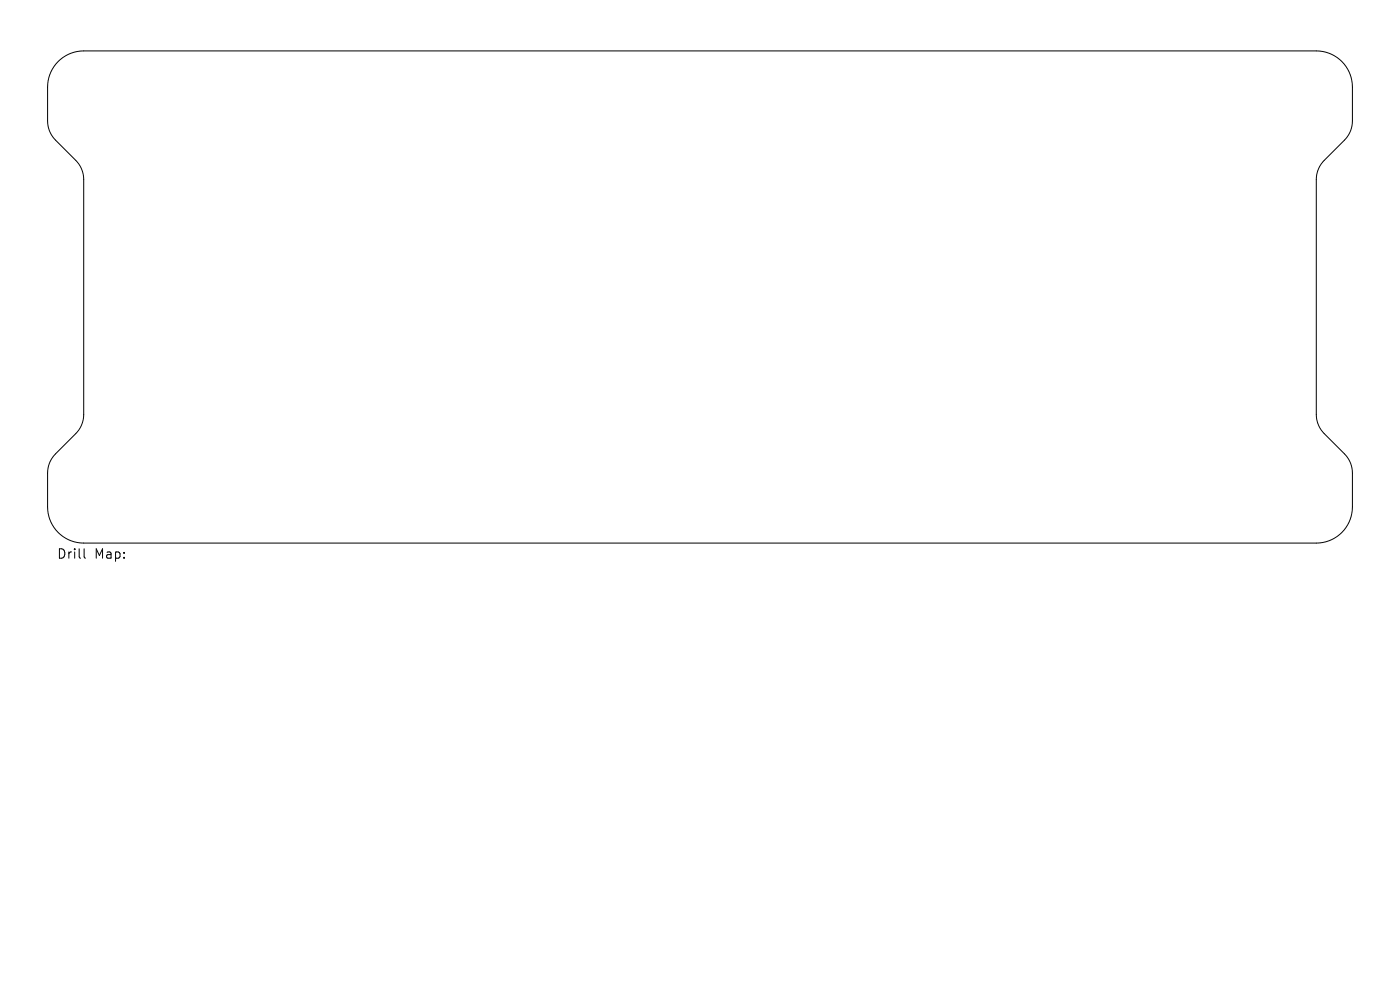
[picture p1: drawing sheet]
<svg xmlns="http://www.w3.org/2000/svg" width="297mm" height="210mm" viewBox="0 0 297 210" stroke-linecap="round" stroke-linejoin="round" font-family="sans-serif">
<defs><g id="words">
<g font-size="2.8">
<text x="12" y="118.8">Drill</text>
<text x="20" y="118.8">Map:</text>
</g>
</g></defs>
<path d="M12.3 13a7.7 7.7 0 0 1 5.5-2.2h261.4a7.7 7.7 0 0 1 7.7 7.7v7.2a5.7 5.7 0 0 1-1.7 4l-4.3 4.3a5.7 5.7 0 0 0-1.7 4.1v49.8a5.7 5.7 0 0 0 1.7 4.1l4.3 4.3a5.8 5.8 0 0 1 1.7 4v7.2a7.7 7.7 0 0 1-7.7 7.7h-261.4a7.7 7.7 0 0 1-7.7-7.7v-7.2a5.7 5.7 0 0 1 1.7-4l4.3-4.3a5.7 5.7 0 0 0 1.7-4.1v-49.8a5.7 5.7 0 0 0-1.7-4.1l-4.3-4.3a5.7 5.7 0 0 1-1.7-4v-7.2a7.7 7.7 0 0 1 2.2-5.5zM17.8 116.4v1.7l.3 .3" fill="none" stroke="#000" stroke-width=".21"/>
<use href="#words"/>
</svg>
